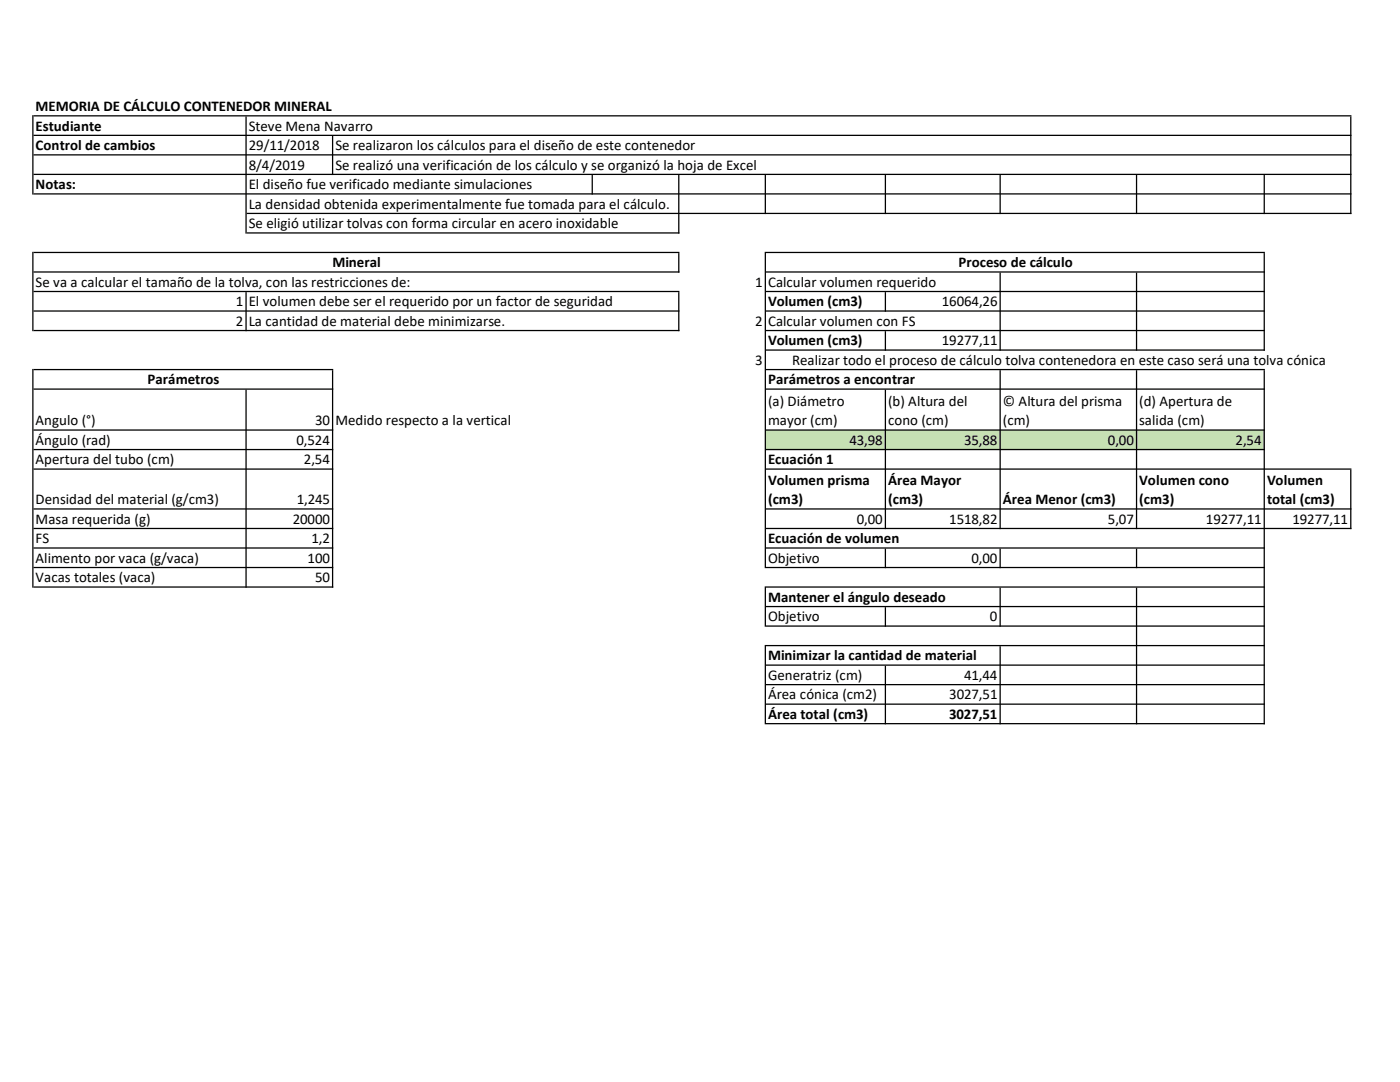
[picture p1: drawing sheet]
<svg xmlns="http://www.w3.org/2000/svg" width="279mm" height="216mm" viewBox="0 0 279 216" stroke-linecap="round" stroke-linejoin="round" font-family="sans-serif">
<defs><g id="words">
<g font-size="3">
<text x="7.1" y="22.2">MEMORIA DE CÁLCULO CONTENEDOR MINERAL</text>
<text x="7.1" y="26.1">Estudiante</text>
<text x="49.7" y="30">29/11/2018</text>
<text x="49.7" y="26.1">Steve Mena Navarro</text>
<text x="66.9" y="30">Se realizaron los cálculos para el diseño de este contenedor</text>
<text x="7.1" y="30">Control de cambios</text>
<text x="49.7" y="33.9">8/4/2019</text>
<text x="66.9" y="33.9">Se realizó una verificación de los cálculo y se organizó la hoja de Excel</text>
<text x="7.1" y="37.8">Notas:</text>
<text x="49.7" y="37.8">El diseño fue verificado mediante simulaciones</text>
<text x="49.7" y="41.7">La densidad obtenida experimentalmente fue tomada para el cálculo.</text>
<text x="49.7" y="45.6">Se eligió utilizar tolvas con forma circular en acero inoxidable</text>
<text x="66.3" y="53.3">Mineral</text>
<text x="191.3" y="53.3">Proceso de cálculo</text>
<text x="7.1" y="57.2">Se va a calcular el tamaño de la tolva, con las restricciones de:</text>
<text x="150.7" y="57.2">1</text>
<text x="153.3" y="57.2">Calcular volumen requerido</text>
<text x="47.1" y="61.1">1</text>
<text x="47.1" y="65">2</text>
<text x="49.7" y="61.1">El volumen debe ser el requerido por un factor de seguridad</text>
<text x="49.7" y="65">La cantidad de material debe minimizarse.</text>
<text x="150.7" y="65">2</text>
<text x="153.3" y="61.1">Volumen (cm3)</text>
<text x="153.3" y="65">Calcular volumen con FS</text>
<text x="188" y="61.1">16064,26</text>
<text x="153.3" y="68.9">Volumen (cm3)</text>
<text x="188" y="68.9">19277,11</text>
<text x="29.5" y="76.7">Parámetros</text>
<text x="150.7" y="72.8">3</text>
<text x="153.3" y="76.7">Parámetros a encontrar</text>
<text x="158.1" y="72.8">Realizar todo el proceso de cálculo tolva contenedora en este caso será una tolva cónica</text>
<text x="153.3" y="80.9">(a) Diámetro</text>
<text x="177.2" y="80.9">(b) Altura del</text>
<text x="200.2" y="80.9">© Altura del prisma</text>
<text x="227.4" y="80.9">(d) Apertura de</text>
<text x="7.1" y="84.9">Angulo (°)</text>
<text x="7.1" y="88.8">Ángulo (rad)</text>
<text x="59.2" y="88.8">0,524</text>
<text x="62.9" y="84.9">30 Medido respecto a la vertical</text>
<text x="153.3" y="84.8">mayor (cm)</text>
<text x="169.5" y="88.8">43,98</text>
<text x="177.2" y="84.8">cono (cm)</text>
<text x="192.4" y="88.8">35,88</text>
<text x="200.2" y="84.8">(cm)</text>
<text x="221.1" y="88.8">0,00</text>
<text x="227.4" y="84.8">salida (cm)</text>
<text x="246.6" y="88.8">2,54</text>
<text x="7.1" y="92.7">Apertura del tubo (cm)</text>
<text x="60.7" y="92.7">2,54</text>
<text x="153.3" y="92.7">Ecuación 1</text>
<text x="7.1" y="100.6">Densidad del material (g/cm3)</text>
<text x="59.2" y="100.6">1,245</text>
<text x="153.3" y="96.7">Volumen prisma</text>
<text x="153.3" y="100.6">(cm3)</text>
<text x="177.2" y="96.7">Área Mayor</text>
<text x="177.2" y="100.6">(cm3)</text>
<text x="200.2" y="100.6">Área Menor (cm3)</text>
<text x="227.4" y="96.7">Volumen cono</text>
<text x="227.4" y="100.6">(cm3)</text>
<text x="252.9" y="96.7">Volumen</text>
<text x="252.9" y="100.6">total (cm3)</text>
<text x="7.1" y="104.5">Masa requerida (g)</text>
<text x="58.4" y="104.5">20000</text>
<text x="171" y="104.5">0,00</text>
<text x="189.4" y="104.5">1518,82</text>
<text x="221.1" y="104.5">5,07</text>
<text x="240.7" y="104.5">19277,11</text>
<text x="257.9" y="104.5">19277,11</text>
<text x="7.1" y="108.4">FS</text>
<text x="7.1" y="112.3">Alimento por vaca (g/vaca)</text>
<text x="61.4" y="112.3">100</text>
<text x="62.1" y="108.4">1,2</text>
<text x="153.3" y="112.3">Objetivo</text>
<text x="153.3" y="108.4">Ecuación de volumen</text>
<text x="193.9" y="112.3">0,00</text>
<text x="7.1" y="116.2">Vacas totales (vaca)</text>
<text x="62.9" y="116.2">50</text>
<text x="153.3" y="120.1">Mantener el ángulo deseado</text>
<text x="153.3" y="124">Objetivo</text>
<text x="197.6" y="124">0</text>
<text x="153.3" y="131.8">Minimizar la cantidad de material</text>
<text x="153.3" y="135.7">Generatriz (cm)</text>
<text x="192.4" y="135.7">41,44</text>
<text x="153.3" y="139.6">Área cónica (cm2)</text>
<text x="153.3" y="143.5">Área total (cm3)</text>
<text x="189.4" y="143.5">3027,51</text>
<text x="189.4" y="139.6">3027,51</text>
</g>
</g></defs>
<path d="M152.7 85.8h99.6v3.9h-99.6z" fill="#c6e0b4"/>
<g fill="#000">
<path d="M6.4 23h.3v15.8h-.3zM135.3 34.9h.3v11.7h-.3zM6.7 50.2h128.9v.3h-128.9zM152.6 34.9h.3v7.8h-.3zM252.2 34.9h.2v7.8h-.2zM6.7 54.1h128.9v.3h-128.9zM199.5 34.9h.2v7.8h-.2zM226.7 34.9h.2v7.8h-.2zM49 23.2h.2v23.4h-.2z" fill-rule="evenodd"/>
<path d="M6.7 34.7h263v.2h-263zM6.7 38.6h263v.2h-263zM49.2 42.5h220.5v.2h-220.5zM49.2 46.4h86.4v.2h-86.4zM152.9 50.2h99.5v.3h-99.5zM152.9 54.1h99.5v.3h-99.5zM152.9 58h99.5v.3h-99.5zM152.9 61.9h99.5v.3h-99.5zM152.9 65.8h99.5v.3h-99.5zM152.9 69.7h99.5v.3h-99.5zM152.9 73.6h99.5v.3h-99.5zM152.9 77.5h99.5v.3h-99.5zM152.9 85.7h99.5v.2h-99.5zM152.9 89.6h99.5v.2h-99.5zM152.9 93.5h116.8v.2h-116.8zM152.9 101.4h116.8v.3h-116.8zM152.9 105.3h116.8v.3h-116.8zM152.9 109.2h99.5v.3h-99.5zM152.9 113.1h99.5v.3h-99.5zM152.9 117h99.5v.3h-99.5zM152.9 120.9h99.5v.3h-99.5zM152.9 124.8h99.5v.3h-99.5zM152.9 128.7h99.5v.2h-99.5zM152.9 132.6h99.5v.2h-99.5zM152.9 136.5h99.5v.2h-99.5zM152.9 140.4h99.5v.2h-99.5zM152.9 144.3h99.5v.2h-99.5z" fill-rule="evenodd"/>
<path d="M6.4 50.2h.3v15.9h-.3zM66.3 27.1h.2v7.8h-.2zM6.7 73.6h59.8v.3h-59.8zM199.5 54.4h.2v15.6h-.2zM226.7 54.4h.2v15.6h-.2zM252.2 50.5h.2v19.5h-.2zM49 58.3h.2v7.8h-.2zM6.7 77.5h59.8v.3h-59.8zM176.6 66.1h.2v3.9h-.2zM6.7 85.7h59.8v.2h-59.8zM6.7 89.6h59.8v.2h-59.8zM6.7 93.5h59.8v.2h-59.8zM269.5 23.2h.2v19.5h-.2zM6.7 101.4h59.8v.3h-59.8zM6.7 105.3h59.8v.3h-59.8zM6.7 109.2h59.8v.3h-59.8zM176.6 77.8h.2v27.8h-.2zM199.5 73.9h.2v31.7h-.2zM226.7 73.9h.2v31.7h-.2zM6.7 113.1h59.8v.3h-59.8zM6.7 117h59.8v.3h-59.8zM152.6 50.2h.3v63.2h-.3zM199.5 109.5h.2v3.9h-.2zM226.7 109.5h.2v3.9h-.2zM176.6 109.5h.2v3.9h-.2zM152.6 117h.3v8.1h-.3zM199.5 117.3h.2v7.8h-.2zM176.6 121.2h.2v3.9h-.2z" fill-rule="evenodd"/>
<path d="M135.3 50.5h.3v3.9h-.3zM6.7 58h128.9v.3h-128.9zM176.6 34.9h.2v7.8h-.2zM6.7 61.9h128.9v.3h-128.9zM6.7 65.8h128.9v.3h-128.9zM176.6 58.3h.2v3.9h-.2z" fill-rule="evenodd"/>
<path d="M6.4 73.6h.3v43.7h-.3zM49 77.8h.2v39.5h-.2zM269.5 93.7h.2v11.9h-.2zM66.3 73.9h.2v43.4h-.2zM118.1 34.9h.2v3.9h-.2zM135.3 58.3h.3v7.8h-.3zM152.6 128.7h.3v15.8h-.3zM176.6 132.8h.2v11.7h-.2zM199.5 128.9h.2v15.6h-.2zM226.7 117.3h.2v27.2h-.2zM252.2 73.9h.2v70.6h-.2zM6.7 23h263v.2h-263zM6.7 26.9h263v.2h-263zM6.7 30.8h263v.2h-263z" fill-rule="evenodd"/>
</g>
<use href="#words"/>
</svg>
